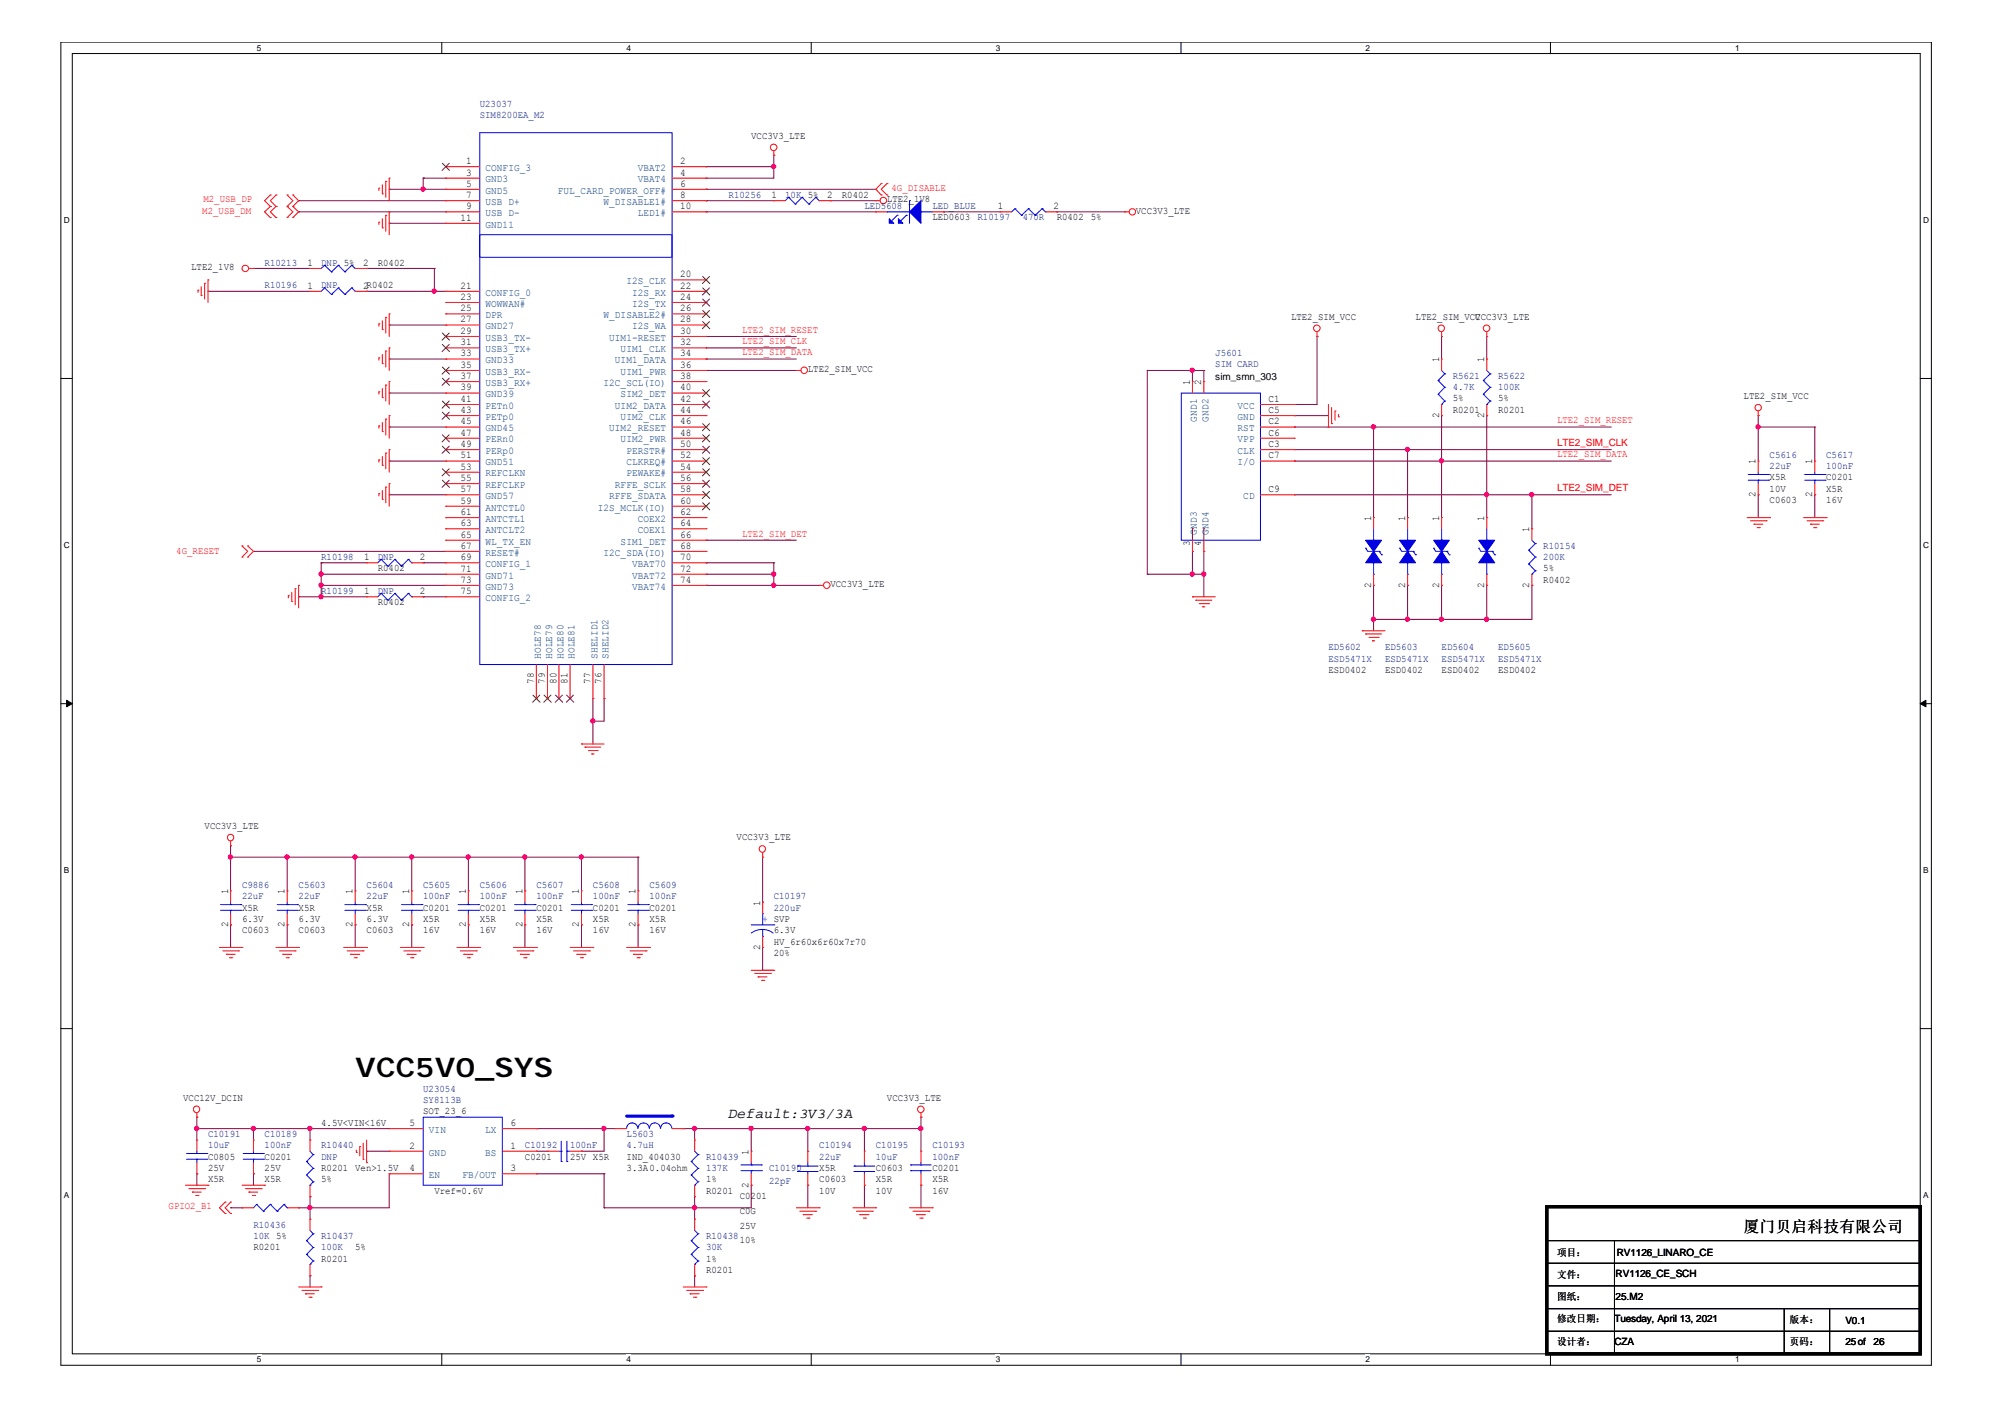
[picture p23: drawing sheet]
<svg xmlns="http://www.w3.org/2000/svg" width="297mm" height="210mm" viewBox="0 0 297 210" stroke-linecap="round" stroke-linejoin="round" font-family="sans-serif">
<defs><g id="words">
<text font-size="4" x="52.6" y="159.5">VCC5V0_SYS</text>
<text font-size="2.3" x="258.3" y="182.4">厦门贝启科技有限公司</text>
<text font-size="2.2" x="107.9" y="165.6">Default:3V3/3A</text>
<g font-size="1.5" fill="#000080">
<text x="71.1" y="15.8">U23037</text>
<text x="71.1" y="17.5">SIM8200EA_M2</text>
<text x="107.9" y="29.3">R10256</text>
<text x="116.3" y="29.3">10K 5%</text>
<text x="128.1" y="31">LED5608</text>
<text x="138.1" y="31">LED_BLUE</text>
<text x="144.8" y="32.6">R10197</text>
<text x="151.5" y="32.6">470R</text>
<text x="39.2" y="39.3">R10213</text>
<text x="47.6" y="39.3">DNP 5%</text>
<text x="39.2" y="42.7">R10196</text>
<text x="47.6" y="42.7">DNP</text>
<text x="180" y="52.8">J5601</text>
<text x="180" y="54.4">SIM CARD</text>
<text x="215.2" y="56.1">R5621</text>
<text x="215.2" y="57.8">4.7K</text>
<text x="222" y="56.1">R5622</text>
<text x="222" y="57.8">100K</text>
<text x="262.2" y="67.8">C5616</text>
<text x="262.2" y="69.5">22uF</text>
<text x="270.6" y="67.8">C5617</text>
<text x="270.6" y="69.5">100nF</text>
<text x="47.6" y="82.9">R10198</text>
<text x="56" y="82.9">DNP</text>
<text x="228.6" y="81.3">R10154</text>
<text x="228.6" y="82.9">200K</text>
<text x="47.6" y="87.9">R10199</text>
<text x="56" y="87.9">DNP</text>
<text x="196.8" y="96.3">ED5602</text>
<text x="196.8" y="98">ESD5471X</text>
<text x="205.2" y="96.3">ED5603</text>
<text x="205.2" y="98">ESD5471X</text>
<text x="213.6" y="96.3">ED5604</text>
<text x="213.6" y="98">ESD5471X</text>
<text x="222" y="96.3">ED5605</text>
<text x="222" y="98">ESD5471X</text>
<text x="35.9" y="131.5">C9886</text>
<text x="44.2" y="131.5">C5603</text>
<text x="54.3" y="131.5">C5604</text>
<text x="62.7" y="131.5">C5605</text>
<text x="71.1" y="131.5">C5606</text>
<text x="79.5" y="131.5">C5607</text>
<text x="87.8" y="131.5">C5608</text>
<text x="96.2" y="131.5">C5609</text>
<text x="35.9" y="133.2">22uF</text>
<text x="44.2" y="133.2">22uF</text>
<text x="54.3" y="133.2">22uF</text>
<text x="62.7" y="133.2">100nF</text>
<text x="71.1" y="133.2">100nF</text>
<text x="79.5" y="133.2">100nF</text>
<text x="87.8" y="133.2">100nF</text>
<text x="96.2" y="133.2">100nF</text>
<text x="114.6" y="133.2">C10197</text>
<text x="114.6" y="134.9">220uF</text>
<text x="62.7" y="161.7">U23054</text>
<text x="62.7" y="163.4">SY8113B</text>
<text x="30.8" y="168.4">C10191</text>
<text x="30.8" y="170.1">10uF</text>
<text x="39.2" y="168.4">C10189</text>
<text x="39.2" y="170.1">100nF</text>
<text x="47.6" y="170.1">R10440</text>
<text x="47.6" y="171.8">DNP</text>
<text x="77.8" y="170.1">C10192</text>
<text x="84.5" y="170.1">100nF</text>
<text x="92.8" y="168.4">L5603</text>
<text x="92.8" y="170.1">4.7uH</text>
<text x="104.6" y="171.8">R10439</text>
<text x="104.6" y="173.5">137K</text>
<text x="114" y="173.5">C10190</text>
<text x="121.4" y="170.1">C10194</text>
<text x="121.4" y="171.8">22uF</text>
<text x="129.8" y="170.1">C10195</text>
<text x="129.8" y="171.8">10uF</text>
<text x="138.1" y="170.1">C10193</text>
<text x="138.1" y="171.8">100nF</text>
<text x="114" y="175.4">22pF</text>
<text x="37.5" y="181.8">R10436</text>
<text x="37.5" y="183.5">10K 5%</text>
<text x="47.6" y="183.5">R10437</text>
<text x="47.6" y="185.2">100K</text>
<text x="104.6" y="183.5">R10438</text>
<text x="104.6" y="185.2">30K</text>
</g>
<g font-size="1.5">
<text x="111.3" y="20.5">VCC3V3_LTE</text>
<text x="69" y="24.3">1</text>
<text x="69" y="26">3</text>
<text x="69" y="27.7">5</text>
<text x="69" y="29.4">7</text>
<text x="100.8" y="24.3">2</text>
<text x="100.8" y="26">4</text>
<text x="100.8" y="27.7">6</text>
<text x="100.8" y="29.4">8</text>
<text x="114.3" y="29.4">1</text>
<text x="122.6" y="29.4">2</text>
<text x="124.7" y="29.3">R0402</text>
<text x="131.4" y="29.9">LTE2_1V8</text>
<text x="68.2" y="32.7">11</text>
<text x="69" y="31">9</text>
<text x="100.8" y="31">10</text>
<text x="138.1" y="32.6">LED0603</text>
<text x="147.8" y="31">1</text>
<text x="156.1" y="31">2</text>
<text x="156.5" y="32.6">R0402</text>
<text x="161.6" y="32.6">5%</text>
<text x="168.3" y="31.6">VCC3V3_LTE</text>
<text x="28.3" y="40">LTE2_1V8</text>
<text x="45.6" y="39.4">1</text>
<text x="53.8" y="39.4">2</text>
<text x="56" y="39.3">R0402</text>
<text x="100.8" y="41.1">20</text>
<text x="45.6" y="42.8">1</text>
<text x="53.8" y="42.8">2R0402</text>
<text x="68.2" y="42.8">21</text>
<text x="68.2" y="44.4">23</text>
<text x="68.2" y="46.1">25</text>
<text x="68.2" y="47.8">27</text>
<text x="100.8" y="42.8">22</text>
<text x="100.8" y="44.4">24</text>
<text x="100.8" y="46.1">26</text>
<text x="100.8" y="47.8">28</text>
<text x="191.3" y="47.4">LTE2_SIM_VCC</text>
<text x="209.7" y="47.4">LTE2_SIM_VCC</text>
<text x="218.6" y="47.4">VCC3V3_LTE</text>
<text x="68.2" y="49.5">29</text>
<text x="68.2" y="51.2">31</text>
<text x="68.2" y="52.8">33</text>
<text x="100.8" y="49.5">30</text>
<text x="100.8" y="51.2">32</text>
<text x="100.8" y="52.8">34</text>
<text x="213.2" y="53.7" transform="rotate(-90 213.2 53.7)">1</text>
<text x="219.9" y="53.7" transform="rotate(-90 219.9 53.7)">1</text>
<text x="68.2" y="54.5">35</text>
<text x="68.2" y="56.1">37</text>
<text x="68.2" y="57.8">39</text>
<text x="68.2" y="59.5">41</text>
<text x="100.8" y="54.5">36</text>
<text x="100.8" y="56.1">38</text>
<text x="100.8" y="57.8">40</text>
<text x="100.8" y="59.5">42</text>
<text x="119.7" y="55.1">LTE2_SIM_VCC</text>
<text x="176.3" y="57" transform="rotate(-90 176.3 57)">1</text>
<text x="178" y="57" transform="rotate(-90 178 57)">2</text>
<text x="180" y="56.2">sim_smn_303</text>
<text x="187.9" y="59.5">C1</text>
<text x="215.2" y="59.5">5%</text>
<text x="222" y="59.5">5%</text>
<text x="258.3" y="59.1">LTE2_SIM_VCC</text>
<text x="68.2" y="61.2">43</text>
<text x="68.2" y="62.9">45</text>
<text x="68.2" y="64.5">47</text>
<text x="100.8" y="61.2">44</text>
<text x="100.8" y="62.9">46</text>
<text x="100.8" y="64.5">48</text>
<text x="187.9" y="62.9">C2</text>
<text x="187.9" y="61.2">C5</text>
<text x="187.9" y="64.5">C6</text>
<text x="213.2" y="61.9" transform="rotate(-90 213.2 61.9)">2</text>
<text x="215.2" y="61.1">R0201</text>
<text x="219.9" y="61.9" transform="rotate(-90 219.9 61.9)">2</text>
<text x="222" y="61.1">R0201</text>
<text x="68.2" y="66.2">49</text>
<text x="68.2" y="67.9">51</text>
<text x="68.2" y="69.6">53</text>
<text x="68.2" y="71.3">55</text>
<text x="100.8" y="66.2">50</text>
<text x="100.8" y="67.9">52</text>
<text x="100.8" y="69.6">54</text>
<text x="100.8" y="71.3">56</text>
<text x="187.9" y="66.2">C3</text>
<text x="187.9" y="67.9">C7</text>
<text x="260.1" y="68.8" transform="rotate(-90 260.1 68.8)">1</text>
<text x="262.2" y="71.2">X5R</text>
<text x="268.5" y="68.8" transform="rotate(-90 268.5 68.8)">1</text>
<text x="270.6" y="71.2">C0201</text>
<text x="68.2" y="72.9">57</text>
<text x="68.2" y="74.6">59</text>
<text x="68.2" y="76.3">61</text>
<text x="68.2" y="77.9">63</text>
<text x="100.8" y="72.9">58</text>
<text x="100.8" y="74.6">60</text>
<text x="100.8" y="76.3">62</text>
<text x="100.8" y="77.9">64</text>
<text x="187.9" y="72.9">C9</text>
<text x="203.1" y="77.1" transform="rotate(-90 203.1 77.1)">1</text>
<text x="208.2" y="77.1" transform="rotate(-90 208.2 77.1)">1</text>
<text x="213.2" y="77.1" transform="rotate(-90 213.2 77.1)">1</text>
<text x="219.9" y="77.1" transform="rotate(-90 219.9 77.1)">1</text>
<text x="260.1" y="73.7" transform="rotate(-90 260.1 73.7)">2</text>
<text x="262.2" y="74.5">C0603</text>
<text x="262.2" y="72.9">10V</text>
<text x="268.5" y="73.7" transform="rotate(-90 268.5 73.7)">2</text>
<text x="270.6" y="72.9">X5R</text>
<text x="270.6" y="74.5">16V</text>
<text x="53.9" y="83">1</text>
<text x="62.2" y="83">2</text>
<text x="68.2" y="79.6">65</text>
<text x="68.2" y="81.3">67</text>
<text x="68.2" y="83">69</text>
<text x="100.8" y="79.6">66</text>
<text x="100.8" y="81.3">68</text>
<text x="100.8" y="83">70</text>
<text x="176.3" y="80.9" transform="rotate(-90 176.3 80.9)">3</text>
<text x="177.9" y="80.9" transform="rotate(-90 177.9 80.9)">4</text>
<text x="226.6" y="78.8" transform="rotate(-90 226.6 78.8)">1</text>
<text x="53.9" y="88">1</text>
<text x="56" y="89.6">R0402</text>
<text x="56" y="84.6">R0402</text>
<text x="62.2" y="88">2</text>
<text x="68.2" y="84.7">71</text>
<text x="68.2" y="86.3">73</text>
<text x="68.2" y="88">75</text>
<text x="100.8" y="84.7">72</text>
<text x="100.8" y="86.3">74</text>
<text x="123" y="86.9">VCC3V3_LTE</text>
<text x="203.1" y="87.1" transform="rotate(-90 203.1 87.1)">2</text>
<text x="208.2" y="87.1" transform="rotate(-90 208.2 87.1)">2</text>
<text x="213.2" y="87.1" transform="rotate(-90 213.2 87.1)">2</text>
<text x="219.9" y="87.1" transform="rotate(-90 219.9 87.1)">2</text>
<text x="226.6" y="87.1" transform="rotate(-90 226.6 87.1)">2</text>
<text x="228.6" y="86.3">R0402</text>
<text x="228.6" y="84.6">5%</text>
<text x="79.1" y="101.3" transform="rotate(-90 79.1 101.3)">78</text>
<text x="80.7" y="101.3" transform="rotate(-90 80.7 101.3)">79</text>
<text x="82.4" y="101.3" transform="rotate(-90 82.4 101.3)">80</text>
<text x="84.1" y="101.3" transform="rotate(-90 84.1 101.3)">81</text>
<text x="87.5" y="101.3" transform="rotate(-90 87.5 101.3)">77</text>
<text x="89.1" y="101.3" transform="rotate(-90 89.1 101.3)">76</text>
<text x="196.8" y="99.7">ESD0402</text>
<text x="205.2" y="99.7">ESD0402</text>
<text x="213.6" y="99.7">ESD0402</text>
<text x="222" y="99.7">ESD0402</text>
<text x="30.3" y="122.8">VCC3V3_LTE</text>
<text x="109.1" y="124.5">VCC3V3_LTE</text>
<text x="33.8" y="137.4" transform="rotate(-90 33.8 137.4)">2</text>
<text x="33.8" y="132.5" transform="rotate(-90 33.8 132.5)">1</text>
<text x="35.9" y="134.9">X5R</text>
<text x="35.9" y="136.6">6.3V</text>
<text x="42.2" y="137.4" transform="rotate(-90 42.2 137.4)">2</text>
<text x="42.2" y="132.5" transform="rotate(-90 42.2 132.5)">1</text>
<text x="44.2" y="134.9">X5R</text>
<text x="44.2" y="136.6">6.3V</text>
<text x="52.2" y="137.4" transform="rotate(-90 52.2 137.4)">2</text>
<text x="52.2" y="132.5" transform="rotate(-90 52.2 132.5)">1</text>
<text x="54.3" y="134.9">X5R</text>
<text x="54.3" y="136.6">6.3V</text>
<text x="60.6" y="137.4" transform="rotate(-90 60.6 137.4)">2</text>
<text x="60.6" y="132.5" transform="rotate(-90 60.6 132.5)">1</text>
<text x="62.7" y="134.9">C0201</text>
<text x="62.7" y="136.6">X5R</text>
<text x="69" y="137.4" transform="rotate(-90 69 137.4)">2</text>
<text x="69" y="132.5" transform="rotate(-90 69 132.5)">1</text>
<text x="71.1" y="134.9">C0201</text>
<text x="71.1" y="136.6">X5R</text>
<text x="77.4" y="137.4" transform="rotate(-90 77.4 137.4)">2</text>
<text x="77.4" y="132.5" transform="rotate(-90 77.4 132.5)">1</text>
<text x="79.5" y="134.9">C0201</text>
<text x="79.5" y="136.6">X5R</text>
<text x="85.8" y="137.4" transform="rotate(-90 85.8 137.4)">2</text>
<text x="85.8" y="132.5" transform="rotate(-90 85.8 132.5)">1</text>
<text x="87.8" y="134.9">C0201</text>
<text x="87.8" y="136.6">X5R</text>
<text x="94.1" y="137.4" transform="rotate(-90 94.1 137.4)">2</text>
<text x="94.1" y="132.5" transform="rotate(-90 94.1 132.5)">1</text>
<text x="96.2" y="134.9">C0201</text>
<text x="96.2" y="136.6">X5R</text>
<text x="112.6" y="134.2" transform="rotate(-90 112.6 134.2)">1</text>
<text x="35.9" y="138.2">C0603</text>
<text x="44.2" y="138.2">C0603</text>
<text x="54.3" y="138.2">C0603</text>
<text x="62.7" y="138.2">16V</text>
<text x="71.1" y="138.2">16V</text>
<text x="79.5" y="138.2">16V</text>
<text x="87.8" y="138.2">16V</text>
<text x="96.2" y="138.2">16V</text>
<text x="112.6" y="140.7" transform="rotate(-90 112.6 140.7)">2</text>
<text x="114.6" y="139.9">HV_6r60x6r60x7r70</text>
<text x="114.6" y="138.2">6.3V</text>
<text x="114.6" y="141.6">20%</text>
<text x="27.1" y="163">VCC12V_DCIN</text>
<text x="47.6" y="166.7">4.5V&lt;VIN&lt;16V</text>
<text x="60.7" y="166.8">5</text>
<text x="62.7" y="165.1">SOT_23_6</text>
<text x="75.6" y="166.8">6</text>
<text x="131.4" y="163">VCC3V3_LTE</text>
<text x="30.8" y="171.8">C0805</text>
<text x="30.8" y="173.5">25V</text>
<text x="39.2" y="171.8">C0201</text>
<text x="39.2" y="173.5">25V</text>
<text x="47.6" y="173.5">R0201 Ven&gt;1.5V</text>
<text x="60.7" y="173.5">4</text>
<text x="60.7" y="170.2">2</text>
<text x="75.6" y="173.5">3</text>
<text x="75.6" y="170.2">1</text>
<text x="77.8" y="171.8">C0201</text>
<text x="84.5" y="171.8">25V X5R</text>
<text x="92.8" y="171.8">IND_404030</text>
<text x="92.8" y="173.5">3.3A0.04ohm</text>
<text x="110.9" y="171" transform="rotate(-90 110.9 171)">1</text>
<text x="121.4" y="173.5">X5R</text>
<text x="129.8" y="173.5">C0603</text>
<text x="138.1" y="173.5">C0201</text>
<text x="30.8" y="175.1">X5R</text>
<text x="39.2" y="175.1">X5R</text>
<text x="47.6" y="175.1">5%</text>
<text x="64.3" y="176.8">Vref=0.6V</text>
<text x="104.6" y="176.8">R0201</text>
<text x="104.6" y="175.1">1%</text>
<text x="109.6" y="177.6">C0201</text>
<text x="109.6" y="179.8">C0G</text>
<text x="110.9" y="175.9" transform="rotate(-90 110.9 175.9)">2</text>
<text x="121.4" y="175.1">C0603</text>
<text x="121.4" y="176.8">10V</text>
<text x="129.8" y="175.1">X5R</text>
<text x="129.8" y="176.8">10V</text>
<text x="138.1" y="175.1">X5R</text>
<text x="138.1" y="176.8">16V</text>
<text x="37.5" y="185.2">R0201</text>
<text x="52.6" y="185.2">5%</text>
<text x="109.6" y="182">25V</text>
<text x="109.6" y="184.2">10%</text>
<text x="230.7" y="186">项目：</text>
<text x="239.5" y="186">RV1126_LINARO_CE</text>
<text x="47.6" y="186.9">R0201</text>
<text x="104.6" y="188.5">R0201</text>
<text x="104.6" y="186.9">1%</text>
<text x="230.7" y="189.3">文件：</text>
<text x="239.4" y="189.2">RV1126_CE_SCH</text>
<text x="230.7" y="195.8">修改日期：</text>
<text x="230.7" y="192.5">图纸：</text>
<text x="239.2" y="195.8">Tuesday, April 13, 2021</text>
<text x="239.4" y="192.5">25.M2</text>
<text x="265.2" y="196">版本：</text>
<text x="273.4" y="196.2">V0.1</text>
<text x="230.7" y="199.2">设计者：</text>
<text x="239.2" y="199.2">CZA</text>
<text x="265.2" y="199.2">页码：</text>
<text x="273.4" y="199.2">25of</text>
<text x="277.6" y="199.2">26</text>
</g>
<g font-size="1.5" fill="#f00">
<text x="30.1" y="29.9">M2_USB_DP</text>
<text x="132.1" y="28.3">4G_DISABLE</text>
<text x="30" y="31.6">M2_USB_DM</text>
<text x="109.9" y="52.6">LTE2_SIM_DATA</text>
<text x="109.9" y="51">LTE2_SIM_CLK</text>
<text x="109.9" y="49.3">LTE2_SIM_RESET</text>
<text x="230.7" y="62.7">LTE2_SIM_RESET</text>
<text x="230.7" y="66.1">LTE2_SIM_CLK</text>
<text x="230.7" y="67.7">LTE2_SIM_DATA</text>
<text x="230.7" y="72.7">LTE2_SIM_DET</text>
<text x="26.1" y="82.1">4G_RESET</text>
<text x="109.9" y="79.5">LTE2_SIM_DET</text>
<text x="25" y="179.1">GPIO2_B1</text>
</g>
<g font-size="1.5" fill="#004080">
<text x="71.9" y="25.3">CONFIG_3</text>
<text x="71.9" y="27">GND3</text>
<text x="71.9" y="28.7">GND5</text>
<text x="82.6" y="28.7">FUL_CARD_POWER_OFF#</text>
<text x="94.5" y="25.3">VBAT2</text>
<text x="94.5" y="27">VBAT4</text>
<text x="71.9" y="30.4">USB D+</text>
<text x="71.9" y="32">USB D-</text>
<text x="71.9" y="33.7">GND11</text>
<text x="89.4" y="30.4">W_DISABLE1#</text>
<text x="94.5" y="32">LED1#</text>
<text x="71.9" y="43.8">CONFIG_0</text>
<text x="71.9" y="45.4">WOWWAN#</text>
<text x="71.9" y="47.1">DPR</text>
<text x="89.4" y="47.1">W_DISABLE2#</text>
<text x="92.8" y="42.1">I2S_CLK</text>
<text x="93.6" y="43.8">I2S_RX</text>
<text x="93.6" y="45.4">I2S_TX</text>
<text x="71.9" y="48.8">GND27</text>
<text x="71.9" y="50.5">USB3_TX-</text>
<text x="71.9" y="52.2">USB3_TX+</text>
<text x="71.9" y="53.8">GND33</text>
<text x="90.3" y="50.5">UIM1-RESET</text>
<text x="91.1" y="53.8">UIM1_DATA</text>
<text x="91.9" y="52.2">UIM1_CLK</text>
<text x="93.6" y="48.8">I2S_WA</text>
<text x="71.9" y="55.5">USB3_RX-</text>
<text x="71.9" y="57.2">USB3_RX+</text>
<text x="71.9" y="58.9">GND39</text>
<text x="89.4" y="57.2">I2C_SCL(IO)</text>
<text x="91.9" y="55.5">UIM1_PWR</text>
<text x="91.9" y="58.9">SIM2_DET</text>
<text x="71.9" y="60.6">PETn0</text>
<text x="71.9" y="62.2">PETp0</text>
<text x="71.9" y="63.9">GND45</text>
<text x="71.9" y="65.5">PERn0</text>
<text x="90.3" y="63.9">UIM2_RESET</text>
<text x="91.1" y="60.6">UIM2_DATA</text>
<text x="91.9" y="62.2">UIM2_CLK</text>
<text x="91.9" y="65.5">UIM2_PWR</text>
<text x="177.3" y="62.5" transform="rotate(-90 177.3 62.5)">GND1</text>
<text x="179" y="62.5" transform="rotate(-90 179 62.5)">GND2</text>
<text x="183.3" y="60.6">VCC</text>
<text x="183.3" y="63.9">RST</text>
<text x="183.3" y="62.2">GND</text>
<text x="183.3" y="65.5">VPP</text>
<text x="71.9" y="67.2">PERp0</text>
<text x="71.9" y="68.9">GND51</text>
<text x="71.9" y="70.6">REFCLKN</text>
<text x="92.8" y="67.2">PERSTR#</text>
<text x="92.8" y="68.9">CLKREQ#</text>
<text x="92.8" y="70.6">PEWAKE#</text>
<text x="183.3" y="67.2">CLK</text>
<text x="183.3" y="68.9">I/O</text>
<text x="71.9" y="72.3">REFCLKP</text>
<text x="71.9" y="73.9">GND57</text>
<text x="71.9" y="75.6">ANTCTL0</text>
<text x="71.9" y="77.3">ANTCTL1</text>
<text x="88.6" y="75.6">I2S_MCLK(IO)</text>
<text x="90.3" y="73.9">RFFE_SDATA</text>
<text x="91.1" y="72.3">RFFE_SCLK</text>
<text x="94.5" y="77.3">COEX2</text>
<text x="184.2" y="73.9">CD</text>
<text x="71.9" y="79">ANTCLT2</text>
<text x="71.9" y="80.7">WL_TX_EN</text>
<text x="71.9" y="82.3">RESET#</text>
<text x="89.4" y="82.3">I2C_SDA(IO)</text>
<text x="91.9" y="80.7">SIM1_DET</text>
<text x="94.5" y="79">COEX1</text>
<text x="177.3" y="79.2" transform="rotate(-90 177.3 79.2)">GND3</text>
<text x="179" y="79.2" transform="rotate(-90 179 79.2)">GND4</text>
<text x="71.9" y="84">CONFIG_1</text>
<text x="71.9" y="85.7">GND71</text>
<text x="71.9" y="87.3">GND73</text>
<text x="71.9" y="89">CONFIG_2</text>
<text x="93.6" y="84">VBAT70</text>
<text x="93.6" y="85.7">VBAT72</text>
<text x="93.6" y="87.3">VBAT74</text>
<text x="80.1" y="97.6" transform="rotate(-90 80.1 97.6)">HOLE78</text>
<text x="81.8" y="97.6" transform="rotate(-90 81.8 97.6)">HOLE79</text>
<text x="83.5" y="97.6" transform="rotate(-90 83.5 97.6)">HOLE80</text>
<text x="85.1" y="97.6" transform="rotate(-90 85.1 97.6)">HOLE81</text>
<text x="88.5" y="97.6" transform="rotate(-90 88.5 97.6)">SHELID1</text>
<text x="90.2" y="97.6" transform="rotate(-90 90.2 97.6)">SHELID2</text>
<text x="63.5" y="167.8">VIN</text>
<text x="71.9" y="167.8">LX</text>
<text x="63.5" y="171.2">GND</text>
<text x="71.9" y="171.2">BS</text>
<text x="63.5" y="174.5">EN</text>
<text x="68.5" y="174.5">FB/OUT</text>
</g>
<text font-size="1.5" fill="#00f" x="113" y="136.6">+ SVP</text>
<g font-size="1.2">
<text x="38.1" y="7.5">5</text>
<text x="92.8" y="7.5">4</text>
<text x="147.5" y="7.5">3</text>
<text x="202.3" y="7.5">2</text>
<text x="257" y="7.5">1</text>
<text x="9.4" y="33.1">D</text>
<text x="284.9" y="33.1">D</text>
<text x="9.4" y="81.2">C</text>
<text x="284.9" y="81.2">C</text>
<text x="9.4" y="129.4">B</text>
<text x="284.9" y="129.4">B</text>
<text x="9.4" y="177.5">A</text>
<text x="284.9" y="177.5">A</text>
<text x="38.1" y="201.8">5</text>
<text x="92.8" y="201.8">4</text>
<text x="147.5" y="201.8">3</text>
<text x="202.3" y="201.8">2</text>
<text x="257" y="201.8">1</text>
</g>
</g></defs>
<path d="M9 6.2h277.1v196h-277.1zM10.7 7.9h273.8v192.6h-273.8z" fill="none" stroke="#000" stroke-width=".15"/>
<g fill="#fff">
<path d="M38.1 6.4h.6v1.4h-.6z"/>
<path d="M38.1 200.7h.6v1.4h-.6z"/>
</g>
<path d="M65.4 6.2v1.7M65.4 200.5v1.7" fill="none" stroke="#000" stroke-width=".15"/>
<g fill="#fff">
<path d="M92.8 6.4h.6v1.4h-.6z"/>
<path d="M92.8 200.7h.6v1.4h-.6z"/>
</g>
<path d="M120.2 6.2v1.7M120.2 200.5v1.7" fill="none" stroke="#000" stroke-width=".15"/>
<g fill="#fff">
<path d="M147.5 6.4h.7v1.4h-.7z"/>
<path d="M147.5 200.7h.7v1.4h-.7z"/>
</g>
<path d="M175 6.2v1.7M175 200.5v1.7" fill="none" stroke="#000" stroke-width=".15"/>
<g fill="#fff">
<path d="M202.3 6.4h.6v1.4h-.6z"/>
<path d="M202.3 200.7h.6v1.4h-.6z"/>
</g>
<path d="M229.7 6.2v1.7M229.7 200.5v1.7" fill="none" stroke="#000" stroke-width=".15"/>
<g fill="#fff">
<path d="M257 6.4h.7v1.4h-.7z"/>
<path d="M257 200.7h.7v1.4h-.7z"/>
<path d="M9.4 31.9h.9v1.4h-.9z"/>
<path d="M284.9 31.9h.9v1.4h-.9z"/>
<path d="M9.4 80.1h.9v1.4h-.9z"/>
<path d="M284.9 80.1h.9v1.4h-.9z"/>
</g>
<path d="M9 56.1h1.7M284.5 56.1h1.7" fill="none" stroke="#000" stroke-width=".15"/>
<g fill="#fff">
<path d="M9.4 128.2h.8v1.4h-.8z"/>
<path d="M284.9 128.2h.8v1.4h-.8z"/>
</g>
<path d="M9 104.2h1.7M284.5 104.2h1.7" fill="none" stroke="#000" stroke-width=".15"/>
<g fill="#000" stroke="#000" stroke-width=".15">
<path d="M9.9 103.7l.8 .5-.8 .5z" fill-rule="evenodd"/>
<path d="M284.5 104.2l.8-.5v1z" fill-rule="evenodd"/>
</g>
<g fill="#fff">
<path d="M9.4 176.4h.8v1.4h-.8z"/>
<path d="M284.9 176.4h.8v1.4h-.8z"/>
</g>
<g fill="none" stroke="#000" stroke-width=".15">
<path d="M9 152.4h1.7M284.5 152.4h1.7M229.2 190.5h55.3M229.2 193.9h55.3M229.2 197.2h55.3M229.2 187.1h55.3M229.2 183.8h55.3M239.2 183.8v16.7M264.3 193.9v6.6M271.1 193.9v6.6M284.5 190.5h.1M284.5 193.9h.1"/>
<path d="M284.5 197.2h.1M284.5 187.1h.1M284.5 183.8h.1M239.2 200.5h.1M264.3 200.5h.1M271.1 200.5h.1"/>
</g>
<g fill="none" stroke="#800040" stroke-width=".15">
<path d="M37.5 39.8h.1M37.5 39.8h8.4M44.2 31.4h.1M44.2 29.7h.1M44.2 31.4h21.8M44.2 29.7h21.8M54.3 39.8h.1M54.3 39.8h10M57.7 33.1h.1M57.7 28h.1M57.7 33.1h8.3M57.7 28h8.3"/>
<path d="M62.7 28h.1M62.7 26.4h.1M62.7 26.4v1.6M62.7 26.4h3.3M64.3 39.8h.1M64.3 39.8v3.4M104.6 24.7h.1M104.6 26.4h.1M104.6 28h.1M104.6 31.4h.1M104.6 29.7h.1M104.6 28h25.2"/>
<path d="M104.6 24.7h10M104.6 31.4h25.2M104.6 29.7h10M114.6 24.7h.1M114.6 23h.1M114.6 23v3.4h-10M123 29.7h.1M123 29.7h6.8M139.8 31.4h.1M139.8 31.4h8.4M156.5 31.4h.1M156.5 31.4h10.1"/>
<path d="M30.8 43.2h.1M30.8 43.2h15.1M54.3 43.2h.1M54.3 43.2h11.7M57.7 53.2h.1M57.7 58.2h.1M57.7 48.1h.1M57.7 53.2h8.3M57.7 58.2h8.3M57.7 48.1h8.3M64.3 43.2h.1M104.6 54.9h.1"/>
<path d="M104.6 53.2h.1M104.6 51.5h.1M104.6 49.8h.1M104.6 54.9h13.4M104.6 53.2h13.4M104.6 51.5h13.4M104.6 49.8h13.4M170 54.9h.1M170 54.9h8.4M170 54.9v30.2M176.7 54.9h.1M176.7 54.9v1.6"/>
<path d="M178.4 54.9h.1M178.4 54.9v1.6M191.8 59.9h.1M195.1 49.8h.1M195.1 49.8v10.1h-3.3M213.6 49.8h.1M213.6 49.8v3.4M220.3 49.8h.1M220.3 49.8v3.4M57.7 63.3h.1M57.7 73.3h.1M57.7 68.3h.1"/>
<path d="M57.7 73.3h8.3M57.7 68.3h8.3M57.7 63.3h8.3M176.7 78.3h.1M176.7 78.3v1.7M178.4 78.3h.1M178.4 78.3v1.7M191.8 68.3h.1M191.8 61.6h.1M191.8 63.3h.1M191.8 73.3h.1M191.8 66.6h.1"/>
<path d="M191.8 73.3h46.9M191.8 68.3h46.9M191.8 61.6h5M191.8 63.3h46.9M191.8 66.6h46.9M203.5 63.3h.1M203.5 63.3v13.4M208.5 66.6h.1M208.5 66.6v10.1M213.6 68.3h.1M213.6 61.6h.1M213.6 61.6v15.1"/>
<path d="M220.3 73.3h.1M220.3 61.6h.1M220.3 61.6v15.1M226.9 73.3h.1M226.9 73.3v5M260.5 63.3h.1M260.5 73.3h.1M260.5 61.6h.1M260.5 63.3h8.4M260.5 61.6v6.7M260.5 73.3v3.4M268.9 63.3h.1"/>
<path d="M268.9 73.3h.1M268.9 63.3v5M268.9 73.3v3.4M37.5 81.7h.1M37.5 81.7h28.5M44.2 88.4h.1M44.2 88.4h10.1M47.6 85.1h.1M47.6 83.4h.1M47.6 86.7h.1M47.6 88.4h.1M47.6 85.1h18.4"/>
<path d="M47.6 83.4v5M47.6 83.4h6.7M47.6 86.7h18.4M62.7 83.4h.1M62.7 88.4h.1M62.7 88.4h3.3M62.7 83.4h3.3M104.6 83.4h.1M104.6 85.1h.1M104.6 86.7h.1M104.6 80h.1M104.6 85.1h10"/>
<path d="M104.6 83.4h10M104.6 86.7h16.8M104.6 80h13.4M114.6 83.4h.1M114.6 85.1h.1M114.6 86.7h.1M114.6 83.4v3.3M170 85.1h.1M170 85.1h8.4M176.7 85.1h.1M176.7 81.7h.1M176.7 81.7v3.4"/>
<path d="M178.4 81.7h.1M178.4 85.1h.1M178.4 81.7v6.7M203.5 86.7h.1M203.5 91.8h.1M203.5 86.7v6.7M208.5 86.7h.1M208.5 91.8h.1M208.5 86.7v5.1M213.6 91.8h.1M213.6 86.7h.1M213.6 86.7v5.1"/>
<path d="M220.3 91.8h.1M220.3 86.7h.1M220.3 86.7v5.1M226.9 86.7h.1M226.9 86.7v5.1h-23.4M87.8 106.8h.1M87.8 103.5h.1M87.8 103.5v6.7M89.5 103.5h.1M89.5 103.5v3.3h-1.7M34.2 137h.1M34.2 127h.1"/>
<path d="M34.2 125.3h.1M34.2 125.3v6.7M34.2 137v3.3M34.2 127h60.3M42.5 127h.1M42.5 137h.1M42.5 127v5M42.5 137v3.3M52.6 137h.1M52.6 127h.1M52.6 127v5M52.6 137v3.3"/>
<path d="M61 127h.1M61 137h.1M61 127v5M61 137v3.3M69.4 127h.1M69.4 137h.1M69.4 127v5M69.4 137v3.3M77.8 127h.1M77.8 137h.1M77.8 127v5M77.8 137v3.3"/>
<path d="M86.1 127h.1M86.1 137h.1M86.1 127v5M86.1 137v3.3M94.5 127h.1M94.5 137h.1M94.5 127v5M94.5 137v3.3M113 133.7h.1M113 127v6.7M113 140.3h.1M113 143.7h.1"/>
<path d="M113 140.3v3.4M113 143.7h1.6M29.2 165.5h.1M29.2 173.9h.1M29.2 167.2h.1M29.2 165.5v3.4M29.2 173.9v1.7M29.2 167.2h28.5M34.2 178.9h.1M34.2 178.9h1.7M37.5 167.2h.1M37.5 173.9h.1"/>
<path d="M37.5 167.2v1.7M37.5 173.9v1.7M44.2 178.9h.1M45.9 178.9h.1M45.9 167.2h.1M45.9 177.3h.1M45.9 167.2v1.7M45.9 177.3v3.3M54.3 170.5h.1M54.3 170.5h3.4M57.7 173.9h.1M57.7 173.9v5h-13.5"/>
<path d="M79.5 170.5h.1M79.5 173.9h.1M79.5 167.2h.1M79.5 170.5h1.6M79.5 167.2h11.7M79.5 173.9h10M86.1 170.5h.1M89.5 167.2h.1M89.5 173.9h.1M89.5 178.9h.1M89.5 167.2v3.3h-3.4M89.5 173.9v5"/>
<path d="M101.2 167.2h.1M101.2 167.2h35.2M102.9 167.2h.1M102.9 177.3h.1M102.9 178.9h.1M102.9 167.2v1.7M102.9 177.3v3.3M111.3 167.2h.1M111.3 175.6h.1M111.3 175.6v3.3h-21.8M111.3 167.2v3.3M119.7 167.2h.1"/>
<path d="M119.7 175.6h.1M119.7 167.2v3.3M119.7 175.6v3.3M128.1 175.6h.1M128.1 167.2h.1M128.1 167.2v3.3M128.1 175.6v3.3M136.4 167.2h.1M136.4 175.6h.1M136.4 165.5h.1M136.4 165.5v5M136.4 175.6v3.3"/>
<path d="M45.9 189h.1M45.9 189v1.6M102.9 189h.1M102.9 189v1.6"/>
</g>
<g fill="#f0f" stroke="#f0f" stroke-width=".15">
<circle cx="226.9" cy="73.3" r=".32"/>
<circle cx="178.3" cy="85" r=".32"/>
<circle cx="176.6" cy="85" r=".32"/>
<circle cx="176.6" cy="54.9" r=".32"/>
<circle cx="34.1" cy="126.9" r=".32"/>
<circle cx="61" cy="126.9" r=".32"/>
<circle cx="69.4" cy="126.9" r=".32"/>
<circle cx="86.1" cy="126.9" r=".32"/>
<circle cx="77.7" cy="126.9" r=".32"/>
<circle cx="203.5" cy="91.7" r=".32"/>
<circle cx="208.5" cy="66.6" r=".32"/>
<circle cx="203.5" cy="63.2" r=".32"/>
<circle cx="213.5" cy="68.3" r=".32"/>
<circle cx="220.2" cy="73.3" r=".32"/>
<circle cx="208.5" cy="91.7" r=".32"/>
<circle cx="220.2" cy="91.7" r=".32"/>
<circle cx="213.5" cy="91.7" r=".32"/>
<circle cx="260.5" cy="63.2" r=".32"/>
<circle cx="52.6" cy="126.9" r=".32"/>
<circle cx="42.5" cy="126.9" r=".32"/>
<circle cx="45.9" cy="178.9" r=".32"/>
<circle cx="29.1" cy="167.2" r=".32"/>
<circle cx="45.9" cy="167.2" r=".32"/>
<circle cx="37.5" cy="167.2" r=".32"/>
<circle cx="102.9" cy="167.2" r=".32"/>
<circle cx="119.7" cy="167.2" r=".32"/>
<circle cx="111.3" cy="167.2" r=".32"/>
<circle cx="102.9" cy="178.9" r=".32"/>
<circle cx="89.5" cy="167.2" r=".32"/>
<circle cx="136.4" cy="167.2" r=".32"/>
<circle cx="128" cy="167.2" r=".32"/>
<circle cx="64.3" cy="43.1" r=".32"/>
<circle cx="62.7" cy="28" r=".32"/>
<circle cx="47.6" cy="88.4" r=".32"/>
<circle cx="114.6" cy="24.7" r=".32"/>
<circle cx="114.6" cy="85" r=".32"/>
<circle cx="114.6" cy="86.7" r=".32"/>
<circle cx="87.8" cy="106.8" r=".32"/>
<circle cx="47.6" cy="86.7" r=".32"/>
<circle cx="47.6" cy="85" r=".32"/>
</g>
<g fill="none" stroke="#f00" stroke-width=".15">
<path d="M36.9 39.8h.6M37.5 39.8h.1M40 30.6h.1M40 32.2h.1M40 28.9h.1M40 30.6l-.8 .8 .8 .8M40 28.9l-.8 .8 .8 .9M40.9 30.6h.1M40.9 32.2h.1M40.9 28.9h.1M40.9 30.6l-.9 .8 .9 .8M40.9 28.9l-.9 .8 .9 .9"/>
<path d="M42.5 30.6h.1M42.5 32.2h.1M42.5 28.9h.1M42.5 30.6l.9 .8-.9 .8M42.5 28.9l.9 .8-.9 .9M43.4 32.2h.1M43.4 30.6h.1M43.4 28.9h.1M43.4 30.6l.8 .8-.8 .8M43.4 28.9l.8 .8-.8 .9M45.9 39.8h.1M45.9 39.8h1.7"/>
<path d="M52.6 39.8h1.7M54.3 39.8h.1M56.1 32.9h.1M56.1 27.9h.1M56.1 27.9v.3M56.1 32.9v.3M56.6 33.8h.1M56.6 28.7h.1M56.6 27.4v1.3M56.6 32.4v1.4M57.1 31.9h.1M57.1 26.9h.1"/>
<path d="M57.1 26.9v2.3M57.1 31.9v2.4M57.7 31.4h.1M57.7 26.4h.1M57.7 26.4v3.3M57.7 31.4v3.4M66 24.7h.1M66 26.4h.1M66 28h.1M66 29.7h.1M66 31.4h.1M66 33.1h.1"/>
<path d="M66 31.4h5.1M66 29.7h5.1M66 24.7h5.1M66 26.4h5.1M66 28h5.1M66 33.1h5.1M99.6 31.4h5M99.6 29.7h5M99.6 24.7h5M99.6 26.4h5M99.6 28h5M104.6 24.7h.1"/>
<path d="M104.6 26.4h.1M104.6 28h.1M104.6 29.7h.1M104.6 31.4h.1M114.6 23h.1M114.6 29.7h.1M114.6 22.4v.6M114.6 29.7h1.7M121.4 29.7h1.6M123 29.7h.1M129.8 29.7h.1M129.8 29.7h.6"/>
<path d="M130.6 27.2h.1M130.6 28.9h.1M130.6 27.2l-.8 .8 .8 .9M131.4 28.9h.1M131.4 27.2h.1M131.4 27.2l-.8 .8 .8 .9M166.6 31.4h.1M166.6 31.4h.7M29.3 43h.1M29.3 43v.3M29.8 43.8h.1M29.8 42.5v1.3"/>
<path d="M30.3 42h.1M30.3 42v2.3M30.8 41.5h.1M30.8 41.5v3.3M56.1 53h.1M56.1 58.1h.1M56.1 48h.1M56.1 48v.3M56.1 53v.4M56.1 58.1v.3M56.6 53.9h.1M56.6 58.9h.1"/>
<path d="M56.6 48.8h.1M56.6 47.5v1.3M56.6 52.5v1.4M56.6 57.5v1.4M57.1 52h.1M57.1 57h.1M57.1 47h.1M57.1 47v2.3M57.1 52v2.4M57.1 57v2.4M57.7 51.5h.1M57.7 56.5h.1"/>
<path d="M57.7 46.5h.1M57.7 46.5v3.3M57.7 51.5v3.4M57.7 56.5v3.4M66 43.2h.1M66 44.8h.1M66 46.5h.1M66 48.1h.1M66 49.8h.1M66 51.5h.1M66 53.2h.1M66 54.9h.1"/>
<path d="M66 56.5h.1M66 58.2h.1M66 59.9h.1M66 54.9h5.1M66 59.9h5.1M66 43.2h5.1M66 44.8h5.1M66 46.5h5.1M66 48.1h5.1M66 49.8h5.1M66 51.5h5.1M66 53.2h5.1"/>
<path d="M66 56.5h5.1M66 58.2h5.1M99.6 54.9h5M99.6 59.9h5M99.6 41.5h5M99.6 43.2h5M99.6 44.8h5M99.6 46.5h5M99.6 48.1h5M99.6 49.8h5M99.6 51.5h5M99.6 53.2h5"/>
<path d="M99.6 56.5h5M99.6 58.2h5M104.6 41.5h.1M104.6 43.2h.1M104.6 44.8h.1M104.6 46.5h.1M104.6 48.1h.1M104.6 49.8h.1M104.6 51.5h.1M104.6 53.2h.1M104.6 54.9h.1M104.6 56.5h.1"/>
<path d="M104.6 58.2h.1M104.6 59.9h.1M118 54.9h.1M118 54.9h.7M176.7 56.5h.1M176.7 56.5v1.7M178.4 56.5h.1M178.4 56.5v1.7M186.7 59.9h5.1M191.8 59.9h.1M195.1 49.8h.1M195.1 49.2v.6"/>
<path d="M196.8 59.9v3.4M213.6 49.8h.1M213.6 49.2v.6M220.3 49.8h.1M220.3 49.2v.6M56.1 63.1h.1M56.1 68.1h.1M56.1 73.1h.1M56.1 63.1v.3M56.1 68.1v.4M56.1 73.1v.4M56.6 63.9h.1"/>
<path d="M56.6 68.9h.1M56.6 74h.1M56.6 62.6v1.3M56.6 67.6v1.3M56.6 72.7v1.3M57.1 62.1h.1M57.1 67.1h.1M57.1 72.2h.1M57.1 62.1v2.3M57.1 67.1v2.3M57.1 72.2v2.3M57.7 61.6h.1"/>
<path d="M57.7 66.6h.1M57.7 71.6h.1M57.7 61.6v3.3M57.7 66.6v3.3M57.7 71.6v3.4M66 61.6h.1M66 63.3h.1M66 64.9h.1M66 66.6h.1M66 68.3h.1M66 69.9h.1M66 71.6h.1"/>
<path d="M66 73.3h.1M66 75h.1M66 76.7h.1M66 78.3h.1M66 76.7h5.1M66 63.3h5.1M66 66.6h5.1M66 61.6h5.1M66 64.9h5.1M66 68.3h5.1M66 73.3h5.1M66 69.9h5.1"/>
<path d="M66 71.6h5.1M66 75h5.1M66 78.3h5.1M99.6 76.7h5M99.6 63.3h5M99.6 66.6h5M99.6 61.6h5M99.6 64.9h5M99.6 68.3h5M99.6 73.3h5M99.6 69.9h5M99.6 71.6h5"/>
<path d="M99.6 75h5M99.6 78.3h5M104.6 61.6h.1M104.6 63.3h.1M104.6 64.9h.1M104.6 66.6h.1M104.6 68.3h.1M104.6 69.9h.1M104.6 71.6h.1M104.6 73.3h.1M104.6 75h.1M104.6 76.7h.1"/>
<path d="M104.6 78.3h.1M186.7 63.3h5.1M186.7 66.6h5.1M186.7 61.6h5.1M186.7 64.9h5.1M186.7 68.3h5.1M186.7 73.3h5.1M191.8 63.3h.1M191.8 66.6h.1M191.8 61.6h.1M191.8 64.9h.1M191.8 68.3h.1"/>
<path d="M191.8 73.3h.1M196.8 63.3h.1M197.3 62.8h.1M197.3 60.4v2.4M197.8 60.9h.1M197.8 60.9v1.3M198.3 61.7h.1M198.3 61.4v.3M208.5 76.7h.1M208.5 76.7v1.6M226.9 78.3h.1M226.9 78.3v1.7"/>
<path d="M258.8 76.7h3.4M259.3 77.1h2.4M259.8 77.7h.1M259.8 77.7h1.4M260.3 78.2h.3M260.5 61.6h.1M260.5 60.9v.7M260.6 78.2h.1M261.7 77.1h.1M262.2 76.7h.1M267.2 76.7h3.4M267.7 77.1h2.3"/>
<path d="M268.2 77.7h.1M268.2 77.7h1.3M268.7 78.2h.3M269 78.2h.1M270 77.1h.1M270.6 76.7h.1M35.9 82.5h.1M35.9 80.9h.1M35.9 80.9l.8 .8-.8 .8M36.7 80.9h.1M36.7 82.5h.1M36.7 80.9l.8 .8-.8 .8"/>
<path d="M42.7 88.2h.1M42.7 88.2v.4M43.2 89.1h.1M43.2 87.7v1.4M43.7 87.2h.1M43.7 87.2v2.4M44.2 86.7h.1M44.2 86.7v3.4M66 80h.1M66 81.7h.1M66 83.4h.1M66 85.1h.1"/>
<path d="M66 86.7h.1M66 88.4h.1M66 88.4h5.1M66 86.7h5.1M66 80h5.1M66 81.7h5.1M66 83.4h5.1M66 85.1h5.1M79.5 98.4v5.1M81.1 98.4v5.1M82.8 98.4v5.1M84.5 98.4v5.1"/>
<path d="M87.8 98.4v5.1M89.5 98.4v5.1M99.6 86.7h5M99.6 80h5M99.6 81.7h5M99.6 83.4h5M99.6 85.1h5M104.6 80h.1M104.6 81.7h.1M104.6 83.4h.1M104.6 85.1h.1M104.6 86.7h.1"/>
<path d="M121.4 86.7h.1M121.4 86.7h.6M176.7 88.4h.1M176.7 81.7h.1M176.7 88.4h3.3M176.7 80v1.7M177.2 88.9h.1M177.2 88.9h2.3M177.7 89.4h1.3M178.2 89.9h.1M178.2 89.9h.3M178.4 81.7h.1"/>
<path d="M178.4 80v1.7M179 89.4h.1M201.8 93.4h.1M201.8 93.4h3.4M202.3 93.9h.1M202.3 93.9h2.4M202.8 94.4h1.4M203.3 94.9h.1M203.3 94.9h.4M204.2 94.4h.1M208.5 86.7h.1M208.5 85.1v1.6"/>
<path d="M226.9 86.7h.1M226.9 85.1v1.6M79.5 103.5h.1M81.1 103.5h.1M82.8 103.5h.1M84.5 103.5h.1M86.1 110.2h.1M86.1 110.2h3.4M86.7 110.7h.1M86.7 110.7h2.3M87.2 111.2h1.3M87.7 111.7h.1"/>
<path d="M87.7 111.7h.3M87.8 103.5h.1M88.5 111.2h.1M89.5 103.5h.1M34.2 125.3h.1M34.2 124.6v.7M42.5 132h.1M42.5 137h.1M42.5 132v1.7M42.5 135.4v1.6M52.6 132h.1M52.6 137h.1"/>
<path d="M52.6 132v1.7M52.6 135.4v1.6M94.5 132h.1M94.5 137h.1M94.5 132v1.7M94.5 135.4v1.6M113 127h.1M113 126.3v.7M32.5 140.3h3.4M33 140.9h2.3M33.5 141.4h.1M33.5 141.4h1.3"/>
<path d="M34 141.9h.3M34.3 141.9h.1M35.3 140.9h.1M35.9 140.3h.1M40.9 140.3h3.3M41.4 140.9h2.3M41.9 141.4h.1M41.9 141.4h1.3M42.4 141.9h.3M42.7 141.9h.1M43.7 140.9h.1M44.2 140.3h.1"/>
<path d="M50.9 140.3h3.4M51.4 140.9h2.4M51.9 141.4h.1M51.9 141.4h1.4M52.5 141.9h.3M52.8 141.9h.1M53.8 140.9h.1M54.3 140.3h.1M59.3 140.3h3.4M59.8 140.9h2.4M60.3 141.4h.1M60.3 141.4h1.4"/>
<path d="M60.8 141.9h.4M61.2 141.9h.1M62.2 140.9h.1M62.7 140.3h.1M67.7 140.3h3.4M68.2 140.9h2.4M68.7 141.4h.1M68.7 141.4h1.4M69.2 141.9h.4M69.6 141.9h.1M70.6 140.9h.1M71.1 140.3h.1"/>
<path d="M76.1 140.3h3.4M76.6 140.9h2.4M77.1 141.4h.1M77.1 141.4h1.3M77.6 141.9h.3M77.9 141.9h.1M79 140.9h.1M79.5 140.3h.1M84.5 140.3h3.3M85 140.9h2.3M85.5 141.4h.1M85.5 141.4h1.3"/>
<path d="M86 141.9h.3M86.3 141.9h.1M87.3 140.9h.1M87.8 140.3h.1M92.8 140.3h3.4M93.3 140.9h2.4M93.9 141.4h.1M93.9 141.4h1.3M94.4 141.9h.3M94.7 141.9h.1M95.7 140.9h.1M96.2 140.3h.1"/>
<path d="M111.3 143.7h3.3M111.8 144.2h2.3M112.3 144.7h.1M112.3 144.7h1.3M112.8 145.2h.4M113.2 145.2h.1M114.1 144.2h.1M114.6 143.7h.1M27.5 175.6h3.3M28 176.1h2.3M28.5 176.6h.1M28.5 176.6h1.3"/>
<path d="M29 177.1h.3M29.2 165.5h.1M29.2 164.9v.6M29.3 177.1h.1M30.3 176.1h.1M30.8 175.6h.1M33.4 179.8h.1M33.4 178.1h.1M33.4 178.1l-.9 .8 .9 .9M34.2 179.8h.1M34.2 178.1h.1M34.2 178.1l-.8 .8 .8 .9"/>
<path d="M35.9 175.6h3.3M36.4 176.1h2.3M36.9 176.6h.1M36.9 176.6h1.3M37.4 177.1h.3M37.5 168.9h.1M37.5 173.9h.1M37.5 168.9v1.6M37.5 172.2v1.7M37.7 177.1h.1M38.7 176.1h.1M39.2 175.6h.1"/>
<path d="M52.8 170.7h.1M52.8 170.4v.3M53.3 169.9h.1M53.3 169.9v1.3M53.8 171.7h.1M53.8 169.3v2.4M54.3 172.2h.1M54.3 168.9v3.3M81.1 170.5h.1M81.1 170.5h1.7M84.5 170.5h1.6M86.1 170.5h.1"/>
<path d="M102.9 168.9h.1M102.9 177.3h.1M102.9 168.9v1.6M102.9 175.6v1.7M118 178.9h3.4M118.5 179.4h2.4M119 179.9h.1M119 179.9h1.4M120.9 179.4h.1M121.4 178.9h.1M126.4 178.9h3.4M126.9 179.4h2.3"/>
<path d="M127.4 179.9h.1M127.4 179.9h1.3M129.2 179.4h.1M129.8 178.9h.1M134.7 178.9h3.4M135.3 179.4h2.3M135.8 179.9h.1M135.8 179.9h1.3M136.4 165.5h.1M136.4 164.9v.6M137.6 179.4h.1M138.1 178.9h.1"/>
<path d="M44.2 190.6h3.4M44.7 191.1h2.4M45.3 191.7h.1M45.3 191.7h1.3M45.8 192.2h.3M46.1 192.2h.1M47.1 191.1h.1M47.6 190.6h.1M101.2 190.6h3.4M101.7 191.1h2.4M102.2 191.7h.1M102.2 191.7h1.4"/>
<path d="M102.7 192.2h.4M103.1 192.2h.1M104.1 191.1h.1M104.6 190.6h.1M119.5 180.4h.3M119.8 180.4h.1M127.9 180.4h.3M128.2 180.4h.1M136.3 180.4h.3M136.6 180.4h.1"/>
<circle cx="36.3" cy="39.8" r=".48"/>
<circle cx="114.6" cy="21.8" r=".49"/>
<circle cx="130.9" cy="29.7" r=".49"/>
<circle cx="167.8" cy="31.4" r=".47"/>
<circle cx="119.1" cy="54.9" r=".49"/>
<circle cx="195.1" cy="48.6" r=".49"/>
<circle cx="213.5" cy="48.6" r=".48"/>
<circle cx="220.2" cy="48.6" r=".49"/>
<circle cx="260.5" cy="60.4" r=".47"/>
<circle cx="122.5" cy="86.7" r=".49"/>
<circle cx="34.1" cy="124.1" r=".48"/>
<circle cx="112.9" cy="125.8" r=".48"/>
<circle cx="29.1" cy="164.3" r=".48"/>
<circle cx="136.4" cy="164.3" r=".49"/>
</g>
<path d="M229.2 178.7h55.3v21.8h-55.3z" fill="none" stroke="#000" stroke-width=".47"/>
<g fill="none" stroke="#00f" stroke-width=".15">
<path d="M71.1 19.7h28.5v78.7h-28.5zM48.1 39.3h.1M48.1 39.3l-.5 .5M48.1 39.3l1 1M50.1 39.3h.1M50.1 39.3l-1 1M50.1 39.3l1 1M52.1 39.3h.1M52.1 39.3l-1 1M52.1 39.3l.5 .5M52.6 39.8h.1M71.1 34.8h28.5v3.3h-28.5z"/>
<path d="M116.8 29.2h.1M116.8 29.2l-.5 .5M116.8 29.2l1 1M117.8 30.2h.1M118.8 29.2h.1M118.8 29.2l-1 1M118.8 29.2l1 1M119.8 30.2h.1M120.9 29.2h.1M120.9 29.2l-1.1 1M120.9 29.2l.5 .5M121.4 29.7h.1"/>
<path d="M49.1 40.3h.1M51.1 40.3h.1M175 58.2h11.7v21.8h-11.7zM208.5 78.3v1.7M207.3 81.2h.1M207.3 81.2l.4 .5h1.7M208.5 80h.1M208.5 85.1h.1M208.5 83.4v1.7M209.4 81.7h.1M209.4 81.7l.3 .5M209.7 82.2h.1"/>
<path d="M226.5 81.5h.1M226.5 83.5h.1M226.5 81.5l1 1M226.5 83.5l1 1.1M226.9 85.1h.1M226.9 80l.6 .5M227.5 80.5h.1M227.5 82.5h.1M227.5 84.6h.1M227.5 80.5l-1 1M227.5 82.5l-1 1M227.5 84.6l-.6 .5"/>
<path d="M41.1 134.8h3M41.1 134h3M42.5 134h.1M42.5 134.8h.1M42.5 133.7v.3M42.5 134.8v.6M44.1 134.8h.1M44.1 134h.1M51.1 134.8h3M51.1 134h3M52.6 134h.1M52.6 134.8h.1"/>
<path d="M52.6 133.7v.3M52.6 134.8v.6M54.1 134.8h.1M54.1 134h.1M93 134.8h3.1M93 134h3.1M94.5 134h.1M94.5 134.8h.1M94.5 133.7v.3M94.5 134.8v.6M96.1 134.8h.1M96.1 134h.1"/>
<path d="M36 171.7h3M36 170.9h3M37.5 170.9h.1M37.5 171.7h.1M37.5 170.5v.4M37.5 171.7v.5M39 171.7h.1M39 170.9h.1M82.8 170.5h.3M83.1 170.5h.1M83.1 172.1h.1M83.1 169.1v3"/>
<path d="M84 172.1h.1M84 170.5h.1M84 170.5h.5M84 169.1v3M92.8 167.1a.83 .83 0 0 1 .9-.8 .83 .83 0 0 1 .8 .8M94.5 167.1a.83 .83 0 0 1 .9-.8 .83 .83 0 0 1 .8 .8M96.2 167.1a.8 .8 0 0 1 .8-.8 .8 .8 0 0 1 .8 .8M97.9 167.1a.83 .83 0 0 1 .8-.8 .83 .83 0 0 1 .8 .8M102.4 172.1h.1M102.4 174h.1M102.4 172.1l1 1M102.4 174l1 1.1"/>
<path d="M102.9 175.6h.1M102.9 170.5l.5 .5M103.4 171h.1M103.4 173.1h.1M103.4 175.1h.1M103.4 171l-1 1.1M103.4 173.1l-1 .9M103.4 175.1l-.5 .5"/>
</g>
<g fill="none" stroke="#804000" stroke-width=".15">
<path d="M65.5 24.2l1.1 1M66.5 24.2l-1 1M65.5 49.3l1.1 1.1M65.5 51l1.1 1.1M65.5 54.4l1.1 1M65.5 56l1.1 1.1M65.5 59.4l1.1 1.1M66.5 49.3l-1 1.1M66.5 51l-1 1.1M66.5 54.4l-1 1M66.5 56l-1 1.1M66.5 59.4l-1 1.1"/>
<path d="M104.1 41l1.1 1M104.1 42.6l1.1 1.1M104.1 44.3l1.1 1.1M104.1 46l1.1 1M104.1 47.6l1.1 1.1M104.1 57.7l1.1 1.1M104.1 59.4l1.1 1.1M105.1 41l-1 1M105.1 42.6l-1 1.1M105.1 44.3l-1 1.1M105.1 46l-1 1M105.1 47.6l-1 1.1"/>
<path d="M105.1 57.7l-1 1.1M105.1 59.4l-1 1.1M65.5 61.1l1.1 1M65.5 64.4l1.1 1.1M65.5 66.1l1.1 1.1M65.5 69.4l1.1 1.1M65.5 71.1l1.1 1.1M66.5 61.1l-1 1M66.5 64.4l-1 1.1M66.5 66.1l-1 1.1M66.5 69.4l-1 1.1M66.5 71.1l-1 1.1"/>
<path d="M104.1 62.8l1.1 1M104.1 64.4l1.1 1.1M104.1 66.1l1.1 1.1M104.1 67.8l1.1 1M104.1 69.4l1.1 1.1M104.1 71.1l1.1 1.1M104.1 72.8l1.1 1M104.1 74.5l1.1 1M105.1 62.8l-1 1M105.1 64.4l-1 1.1M105.1 66.1l-1 1.1M105.1 67.8l-1 1"/>
<path d="M105.1 69.4l-1 1.1M105.1 71.1l-1 1.1M105.1 72.8l-1 1M105.1 74.5l-1 1M79 103l1 1M80 103l-1.1 1M80.6 103l1.1 1M81.6 103l-1 1M82.3 103l1.1 1M83.3 103l-1 1M83.9 103l1.1 1M85 103l-1.1 1"/>
</g>
<g fill="#00f" stroke="#00f" stroke-width=".15">
<path d="M207.3 80h2.4l-1.2 1.7z" fill-rule="evenodd"/>
<path d="M208.5 81.7l1.2 1.7h-2.4z" fill-rule="evenodd"/>
</g>
<path d="M92.8 165.3h6.8" fill="none" stroke="#00f" stroke-width=".47"/>
<circle cx="99.6" cy="165.3" r=".23" fill="#00f"/>
<g fill="none" stroke="#f00" stroke-width=".15">
<path d="M129.8 31.4h.1M129.8 31.4h1.6M138.1 31.4h1.7M139.8 31.4h.1M148.2 31.4h.1M148.2 31.4h1.7M154.9 31.4h1.6M156.5 31.4h.1M45.9 43.2h.1M45.9 43.2h1.7M52.6 43.2h1.7M54.3 43.2h.1"/>
<path d="M213.6 53.2h.1M213.6 53.2v1.7M213.6 59.9v1.7M220.3 53.2h.1M220.3 53.2v1.7M220.3 59.9v1.7M203.5 76.7h.1M203.5 76.7v1.6M213.6 61.6h.1M213.6 76.7h.1M213.6 76.7v1.6M220.3 76.7h.1"/>
<path d="M220.3 61.6h.1M220.3 76.7v1.6M260.5 68.3h.1M260.5 73.3h.1M260.5 68.3v1.6M260.5 71.6v1.7M268.9 68.3h.1M268.9 73.3h.1M268.9 68.3v1.6M268.9 71.6v1.7M54.3 88.4h.1M54.3 83.4h.1"/>
<path d="M54.3 88.4h1.7M54.3 83.4h1.7M61 88.4h1.7M61 83.4h1.7M62.7 88.4h.1M62.7 83.4h.1M203.5 86.7h.1M203.5 85.1v1.6M213.6 86.7h.1M213.6 85.1v1.6M220.3 86.7h.1M220.3 85.1v1.6"/>
<path d="M34.2 132h.1M34.2 137h.1M34.2 132v1.7M34.2 135.4v1.6M61 132h.1M61 137h.1M61 132v1.7M61 135.4v1.6M69.4 132h.1M69.4 137h.1M69.4 132v1.7M69.4 135.4v1.6"/>
<path d="M77.8 132h.1M77.8 137h.1M77.8 132v1.7M77.8 135.4v1.6M86.1 132h.1M86.1 137h.1M86.1 132v1.7M86.1 135.4v1.6M113 133.7h.1M113 133.7v1.7M113 138.7v1.6M113 140.3h.1"/>
<path d="M29.2 168.9h.1M29.2 173.9h.1M29.2 168.9v1.6M29.2 172.2v1.7M35.9 178.9h.1M35.9 178.9h1.6M42.5 178.9h1.7M44.2 178.9h.1M45.9 168.9h.1M45.9 177.3h.1M45.9 168.9v1.6M45.9 175.6v1.7"/>
<path d="M57.7 173.9h.1M57.7 170.5h.1M57.7 167.2h.1M57.7 167.2h5M57.7 173.9h5M57.7 170.5h5M74.4 167.2h5.1M74.4 173.9h5.1M74.4 170.5h5.1M79.5 167.2h.1M79.5 173.9h.1M79.5 170.5h.1"/>
<path d="M91.2 167.2h.1M91.2 167.2h1.6M99.6 167.2h1.6M101.2 167.2h.1M111.3 170.5h.1M111.3 175.6h.1M111.3 170.5v1.7M111.3 173.9v1.7M119.7 175.6h.1M119.7 170.5h.1M119.7 170.5v1.7M119.7 173.9v1.7"/>
<path d="M128.1 175.6h.1M128.1 170.5h.1M128.1 170.5v1.7M128.1 173.9v1.7M136.4 170.5h.1M136.4 175.6h.1M136.4 170.5v1.7M136.4 173.9v1.7M45.9 180.6h.1M45.9 189h.1M45.9 180.6v1.7M45.9 187.3v1.7"/>
<path d="M102.9 180.6h.1M102.9 189h.1M102.9 180.6v1.7M102.9 187.3v1.7"/>
</g>
<g fill="none" stroke="#00f" stroke-width=".15">
<path d="M131.4 31.4h.1M131.4 31.4h3.3M132.9 31.9h.1M132.9 31.9l-.8 .8M134.3 31.9h.1M134.3 31.9l-.9 .8M134.7 29.7h.1M134.7 29.7v3.4M136.4 31.4h.1M136.4 31.4h1.7M150.4 30.9h.1M150.4 30.9l-.5 .5"/>
<path d="M150.4 30.9l.9 1M151.3 31.9h.1M152.4 30.9h.1M152.4 30.9l-1.1 1M152.4 30.9l1 1M153.4 31.9h.1M154.4 30.9h.1M154.4 30.9l-1 1M154.4 30.9l.5 .5M154.9 31.4h.1M48.1 42.6h.1M48.1 42.6l-.5 .6"/>
<path d="M48.1 42.6l1 1M49.1 43.6h.1M50.1 42.6h.1M50.1 42.6l-1 1M50.1 42.6l1 1M51.1 43.6h.1M52.1 42.6h.1M52.1 42.6l-1 1M52.1 42.6l.5 .6M52.6 43.2h.1M213.1 56.4h.1M213.1 58.4h.1"/>
<path d="M213.1 56.4l.9 1M213.1 58.4l.9 1M213.6 59.9h.1M213.6 54.9l.4 .5M214 55.4h.1M214 57.4h.1M214 59.4h.1M214 55.4l-.9 1M214 57.4l-.9 1M214 59.4l-.4 .5M219.8 56.4h.1M219.8 58.4h.1"/>
<path d="M219.8 56.4l1 1M219.8 58.4l1 1M220.3 59.9h.1M220.3 54.9l.5 .5M220.8 55.4h.1M220.8 57.4h.1M220.8 59.4h.1M220.8 55.4l-1 1M220.8 57.4l-1 1M220.8 59.4l-.5 .5M203.5 78.3v1.7M213.6 78.3v1.7"/>
<path d="M220.3 78.3v1.7M259 71.1h3M259 70.3h3M260.5 70.3h.1M260.5 71.1h.1M260.5 69.9v.4M260.5 71.1v.5M262 71.1h.1M262 70.3h.1M267.4 71.1h3M267.4 70.3h3M268.9 70.3h.1"/>
<path d="M268.9 71.1h.1M268.9 69.9v.4M268.9 71.1v.5M270.4 71.1h.1M270.4 70.3h.1M56.5 87.9h.1M56.5 82.9h.1M56.5 87.9l-.5 .5M56.5 87.9l1 1M56.5 82.9l-.5 .5M56.5 82.9l1 1M57.5 88.9h.1"/>
<path d="M57.5 83.9h.1M58.5 87.9h.1M58.5 82.9h.1M58.5 87.9l-1 1M58.5 87.9l1 1M58.5 82.9l-1 1M58.5 82.9l1 1M59.5 88.9h.1M59.5 83.9h.1M60.5 87.9h.1M60.5 82.9h.1M60.5 87.9l-1 1"/>
<path d="M60.5 87.9l.5 .5M60.5 82.9l-1 1M60.5 82.9l.5 .5M61 88.4h.1M61 83.4h.1M202.3 81.2h.1M202.3 81.2l.3 .5h1.7M203.5 80h.1M203.5 85.1h.1M203.5 83.4v1.7M204.3 81.7h.1M204.3 81.7l.4 .5"/>
<path d="M204.7 82.2h.1M212.4 81.2h.1M212.4 81.2l.3 .5h1.7M213.6 80h.1M213.6 85.1h.1M213.6 83.4v1.7M214.4 81.7h.1M214.4 81.7l.3 .5M214.7 82.2h.1M219.1 81.2h.1M219.1 81.2l.3 .5h1.7M220.3 80h.1"/>
<path d="M220.3 85.1h.1M220.3 83.4v1.7M221.1 81.7h.1M221.1 81.7l.3 .5M221.4 82.2h.1M32.7 134.8h3M32.7 134h3M34.2 134h.1M34.2 134.8h.1M34.2 133.7v.3M34.2 134.8v.6M35.7 134.8h.1"/>
<path d="M35.7 134h.1M59.5 134.8h3M59.5 134h3M61 134h.1M61 134.8h.1M61 133.7v.3M61 134.8v.6M62.5 134.8h.1M62.5 134h.1M67.9 134.8h3M67.9 134h3M69.4 134h.1"/>
<path d="M69.4 134.8h.1M69.4 133.7v.3M69.4 134.8v.6M70.9 134.8h.1M70.9 134h.1M76.2 134.8h3.1M76.2 134h3.1M77.8 134h.1M77.8 134.8h.1M77.8 133.7v.3M77.8 134.8v.6M79.3 134.8h.1"/>
<path d="M79.3 134h.1M84.6 134.8h3.1M84.6 134h3.1M86.1 134h.1M86.1 134.8h.1M86.1 133.7v.3M86.1 134.8v.6M87.7 134.8h.1M87.7 134h.1M111.3 138.2l.6-.3 1-.2a2.47 2.47 0 0 1 1.7 .5M111.3 137h3.3M113 138.7h.1"/>
<path d="M113 135.4h.1M113 135.4v1.6M113 137.7v1M114.6 137h.1M27.6 171.7h3M27.6 170.9h3M29.2 170.9h.1M29.2 171.7h.1M29.2 170.5v.4M29.2 171.7v.5M30.6 171.7h.1M30.6 170.9h.1"/>
<path d="M38 178.4h.1M38 178.4l-.5 .5M38 178.4l1 1M39 179.4h.1M40 178.4h.1M40 178.4l-1 1M40 178.4l1.1 1M41.1 179.4h.1M42.1 178.4h.1M42.1 178.4l-1 1M42.1 178.4l.4 .5M42.5 178.9h.1"/>
<path d="M45.4 172.1h.1M45.4 174h.1M45.4 172.1l1 1M45.4 174l1 1.1M45.9 175.6h.1M45.9 170.5l.5 .5M46.4 171h.1M46.4 173.1h.1M46.4 175.1h.1M46.4 171l-1 1.1M46.4 173.1l-1 .9M46.4 175.1l-.5 .5"/>
<path d="M62.7 165.5h11.7v10.1h-11.7zM109.8 173.4h3M109.8 172.6h3M111.3 172.6h.1M111.3 173.4h.1M111.3 172.2v.4M111.3 173.4v.5M112.8 173.4h.1M112.8 172.6h.1M118.2 172.7h.1M118.2 173.5h.1M118.2 172.7h3"/>
<path d="M118.2 173.5h3M119.7 173.5h.1M119.7 172.7h.1M119.7 172.2v.5M119.7 173.5v.4M126.5 172.7h.1M126.5 173.5h.1M126.5 172.7h3.1M126.5 173.5h3.1M128.1 173.5h.1M128.1 172.7h.1M128.1 172.2v.5"/>
<path d="M128.1 173.5v.4M134.9 173.4h.1M134.9 172.6h.1M134.9 173.4h3.1M134.9 172.6h3.1M136.4 172.6h.1M136.4 173.4h.1M136.4 172.2v.4M136.4 173.4v.5M45.4 183.8h.1M45.4 185.8h.1M45.4 183.8l1 1"/>
<path d="M45.4 185.8l1 1M45.9 187.3h.1M45.9 182.3l.5 .5M46.4 182.8h.1M46.4 184.8h.1M46.4 186.8h.1M46.4 182.8l-1 1M46.4 184.8l-1 1M46.4 186.8l-.5 .5M102.4 183.8h.1M102.4 185.8h.1M102.4 183.8l1 1"/>
<path d="M102.4 185.8l1 1M102.9 187.3h.1M102.9 182.3l.5 .5M103.4 182.8h.1M103.4 184.8h.1M103.4 186.8h.1M103.4 182.8l-1 1M103.4 184.8l-1 1M103.4 186.8l-.5 .5"/>
</g>
<g fill="#00f" stroke="#00f" stroke-width=".15">
<path d="M219.1 80h2.3l-1.1 1.7z" fill-rule="evenodd"/>
<path d="M220.3 81.7l1.1 1.7h-2.3z" fill-rule="evenodd"/>
<path d="M202.3 80h2.4l-1.2 1.7z" fill-rule="evenodd"/>
<path d="M203.5 81.7l1.2 1.7h-2.4z" fill-rule="evenodd"/>
<path d="M134.7 31.4l1.7-1.7v3.4z" fill-rule="evenodd"/>
<path d="M133.1 32.4l.7 .7h-.7z" fill-rule="evenodd"/>
<path d="M131.7 32.4l.7 .7h-.7z" fill-rule="evenodd"/>
<path d="M212.4 80h2.3l-1.1 1.7z" fill-rule="evenodd"/>
<path d="M213.6 81.7l1.1 1.7h-2.3z" fill-rule="evenodd"/>
</g>
<g fill="#f0f" stroke="#f0f" stroke-width=".15">
<circle cx="226.9" cy="73.3" r=".32"/>
<circle cx="178.3" cy="85" r=".32"/>
<circle cx="176.6" cy="85" r=".32"/>
<circle cx="176.6" cy="54.9" r=".32"/>
<circle cx="34.1" cy="126.9" r=".32"/>
<circle cx="61" cy="126.9" r=".32"/>
<circle cx="69.4" cy="126.9" r=".32"/>
<circle cx="86.1" cy="126.9" r=".32"/>
<circle cx="77.7" cy="126.9" r=".32"/>
<circle cx="203.5" cy="91.7" r=".32"/>
<circle cx="208.5" cy="66.6" r=".32"/>
<circle cx="203.5" cy="63.2" r=".32"/>
<circle cx="213.5" cy="68.3" r=".32"/>
<circle cx="220.2" cy="73.3" r=".32"/>
<circle cx="208.5" cy="91.7" r=".32"/>
<circle cx="220.2" cy="91.7" r=".32"/>
<circle cx="213.5" cy="91.7" r=".32"/>
<circle cx="260.5" cy="63.2" r=".32"/>
<circle cx="52.6" cy="126.9" r=".32"/>
<circle cx="42.5" cy="126.9" r=".32"/>
<circle cx="45.9" cy="178.9" r=".32"/>
<circle cx="29.1" cy="167.2" r=".32"/>
<circle cx="45.9" cy="167.2" r=".32"/>
<circle cx="37.5" cy="167.2" r=".32"/>
<circle cx="102.9" cy="167.2" r=".32"/>
<circle cx="119.7" cy="167.2" r=".32"/>
<circle cx="111.3" cy="167.2" r=".32"/>
<circle cx="102.9" cy="178.9" r=".32"/>
<circle cx="89.5" cy="167.2" r=".32"/>
<circle cx="136.4" cy="167.2" r=".32"/>
<circle cx="128" cy="167.2" r=".32"/>
<circle cx="64.3" cy="43.1" r=".32"/>
<circle cx="62.7" cy="28" r=".32"/>
<circle cx="47.6" cy="88.4" r=".32"/>
<circle cx="114.6" cy="24.7" r=".32"/>
<circle cx="114.6" cy="85" r=".32"/>
<circle cx="114.6" cy="86.7" r=".32"/>
<circle cx="87.8" cy="106.8" r=".32"/>
<circle cx="47.6" cy="86.7" r=".32"/>
<circle cx="47.6" cy="85" r=".32"/>
</g>
<use href="#words"/>
</svg>
